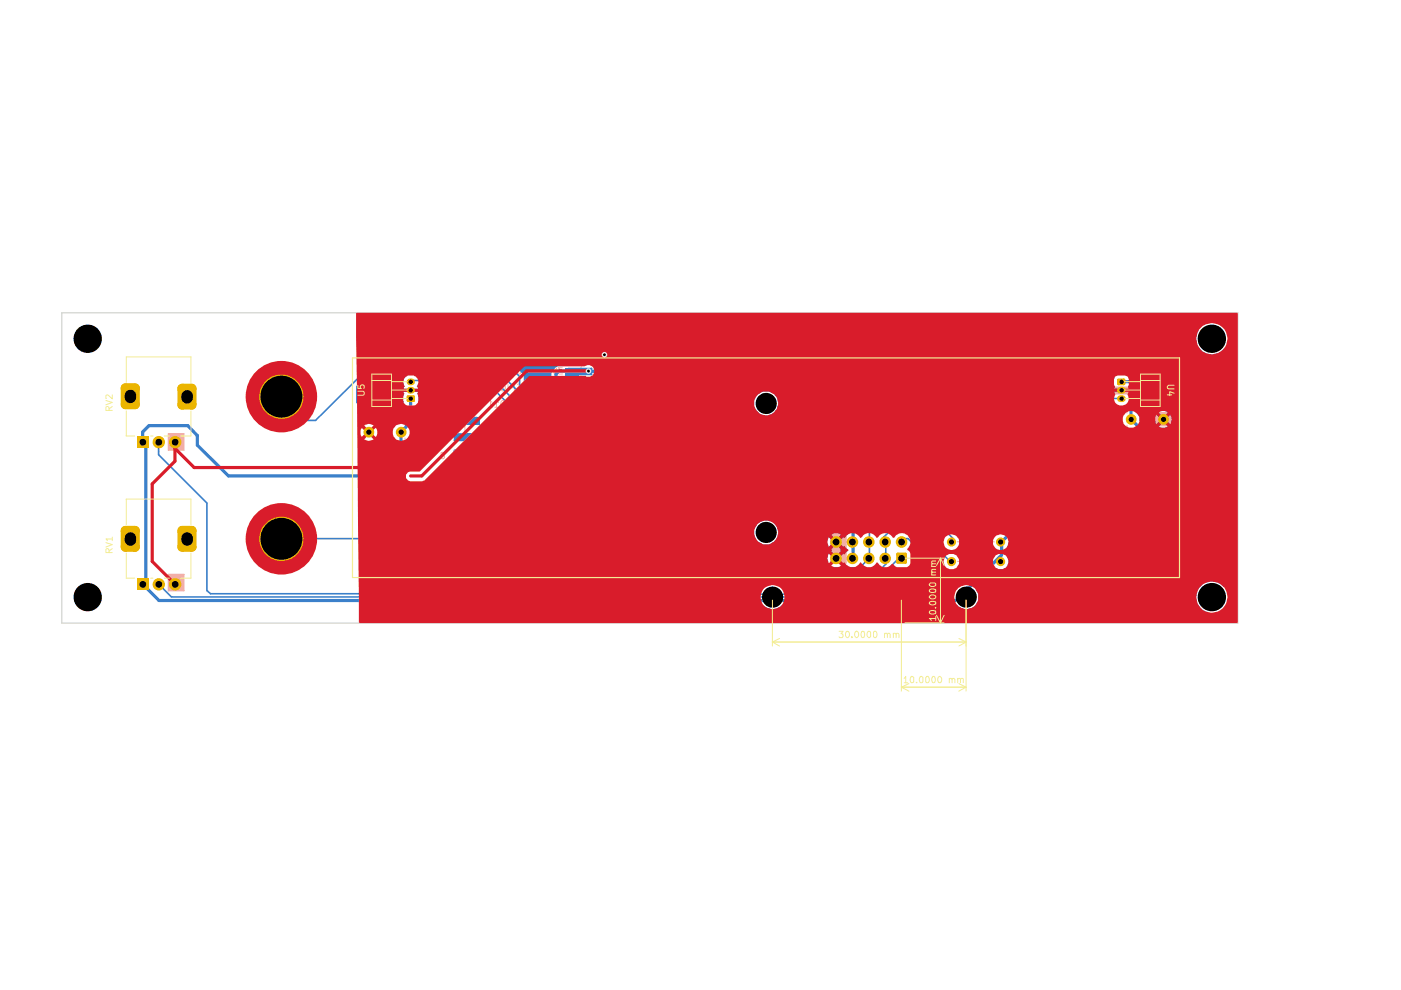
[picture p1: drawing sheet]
<svg xmlns="http://www.w3.org/2000/svg" width="297mm" height="210mm" viewBox="0 0 297 210" stroke-linecap="round" stroke-linejoin="round" font-family="sans-serif">
<path d="M35.7 121.8h3.3v3.5h-3.3z" fill="none" stroke="#f2aea5" stroke-width=".25"/>
<path d="M35.7 121.8h3.3v3.5h-3.3z" fill="#f2aea5"/>
<path d="M76.2 107.4h3.8v4.1h-3.8z" fill="none" stroke="#f2aea5" stroke-width=".25"/>
<path d="M76.2 107.4h3.8v4.1h-3.8z" fill="#f2aea5"/>
<path d="M35.7 92h3.3v3.4h-3.3z" fill="none" stroke="#f2aea5" stroke-width=".25"/>
<path d="M35.7 92h3.3v3.4h-3.3z" fill="#f2aea5"/>
<g fill="none" stroke="#f2aea5" stroke-width=".21">
<path d="M90.8 75v1.4h-.6M90.8 71.5v1.4h-.6M91.4 75.2a.53 .53 0 0 1 .6-.1 .53 .53 0 0 1 .2 .7l-.2 .6-.6-.1M91.4 71.7l.2-.2 .5 .2 .1 .4-.1 .6-.1 .2-.6-.1M92.3 78.5h-.8l.4 .5a.49 .49 0 0 0-.5 .4 .49 .49 0 0 0 .3 .5h.4l.2-.2M92.7 75.1l.6-.1 .3 .3-.3 .4-.4 .1-.2 .2 .2 .4h.7M92.7 71.6l.6-.1 .3 .3-.3 .4-.4 .1-.2 .2 .2 .4h.7M92.7 79.9h.9M93.6 78.9l-.5-.4v1.4M103.9 71l.9 1.4M103.9 74.5l.9 1.3M104.4 78h-.8l.5 .5a.47 .47 0 0 0-.5 .3 .47 .47 0 0 0 .1 .5l.7-.1"/>
<path d="M104.8 71l-.9 1.4M104.8 74.5l-.9 1.3M104.9 79.3h.8M105.1 71h.8M105.5 71v1.4M105.7 78.4l-.4-.4v1.3M105.7 75.3l-.4 .5M106 75.3h-.5l-.2-.3v-.3l.2-.2h.5v1.3M106.4 78h.4a.97 .97 0 0 1 .1 1.3h-.5l-.1-.2-.1-.6zM107.7 78v1.3M109.1 78.7l-.7-.1-.1-.5 .3-.1h.5v1.3M109.7 78a.7 .7 0 0 1 .8 .5 .7 .7 0 0 1-.2 .8l-.6-.1v-.4h.2"/>
<path d="M77.3 92.9v.6M92.1 86.9h.8M92.2 82.1l-.2-.2h-.3l-.2 .5 .8 1h-.8M92.3 89.1l.4-.1 .2 .2v.9l-.3 .2a.78 .78 0 0 1-.3-1.2zM92.7 83.4h.9M92.9 85.8l-.3-.3v1.4M93.5 93l.1 .2 .4 .1 .2-.3v-.5h-.7v1l.3 .3h.3M93.5 86.9h.7M93.5 90.3h.7M93.6 82.4l-.5-.5v1.5M93.7 96.5l-.2 .1v.5l.2 .2h.3l.2-.3v-.2l-.1-.3-.6-.2v-.3h.7v.3l-.2 .2M94.2 85.8l-.4-.3v1.4"/>
<path d="M94.2 89.3l-.4-.3v1.3M94.3 99.4h-.9l.6 1.3M104.3 81.6l-.1-.2h-.4l-.2 .5 .8 1h-.8M104.9 82.9h.8M105.7 81.9l-.4-.5v1.5M106.4 81.5l.4-.1a.89 .89 0 0 1 0 1.5h-.3a.97 .97 0 0 1-.1-1.4zM107.7 81.4v1.5M109.1 82.2l-.7-.1-.1-.5 .3-.2h.5v1.5M109.7 81.5a.65 .65 0 0 1 .8 .7 .65 .65 0 0 1-.8 .6v-.5h.2"/>
</g>
<path d="M85.7 98.5h3.2v1.4h-3.2z" fill="none" stroke="#f2aea5" stroke-width=".25"/>
<path d="M85.7 98.5h3.1v1.4h-3.1z" fill="#f2aea5"/>
<path d="M77.3 90.4v-.7h8.6v.7M80.6 91.3v1M81 90.8l.3 1h-.9M81.8 91l.6-.1a.7 .7 0 0 1 .3 .9 .7 .7 0 0 1-.8 .4l-.1-.1M85.9 92.9v.6h-8.6" fill="none" stroke="#f2aea5" stroke-width=".21"/>
<path d="M244.7 87.5h3.9v2.8h-3.9z" fill="none" stroke="#f2aea5" stroke-width=".25"/>
<path d="M244.7 87.4h3.8v2.8h-3.8z" fill="#f2aea5"/>
<g fill="none" stroke="#f2aea5" stroke-width=".21">
<path d="M238.9 87.6v-.6h8.6v.6M243 91.6h-.8l.4 .5-.4 .1v.6l.2 .1 .6-.1M243.4 91.7a.62 .62 0 0 1 .9 .5 .62 .62 0 0 1-.8 .7l-.1-.1M247.5 90.2v.5h-8.6M183.8 105.6v.7h1.4M183.9 106.9l-.1 .6a.7 .7 0 0 0 .9 .3 .7 .7 0 0 0 .4-.8l-.1-.1M185.1 108.3l.1 .5-.2 .2h-.3l-.3-.6-.2-.1-.4 .1v.6M186.9 107.1h1.3a.68 .68 0 0 1-.6 .8 .68 .68 0 0 1-.7-.8zM187.8 108.4v.6M188.1 105.7l.1 .5-.2 .3-.4-.3-.2-.5h-.4v.8M188.2 108.3l-1.3 .4 1.3 .4M190.3 108.7a.79 .79 0 0 1 1.3 0v.4l-.2 .2h-.9z"/>
<path d="M190.3 106.4h1.3M191 107.1l-.1 .7-.5 .1-.1-.3v-.5h1.3M191 107.4l.6 .5M191.4 108.7v.3l.4 .4"/>
</g>
<g fill="none" stroke="#f2aea5" stroke-width=".42">
<path d="M183.7 97.6h1.6M185.3 95.7l-.8-.8v2.7M186.2 95.8l.6 1.8 .7-1.8M190.9 94.8l.4 .3M191.8 96.7l-1.3-.2v-.3l.4-.4h.5l.4 .4v1l-.4 .4h-.5l-.3-.1M192.6 95.8l.7 .2 .1 .3M193.4 95.8v1.8M194.3 95.8l.7 .2v.3M195 95.8v1.8M196.4 96.5h.9a.61 .61 0 0 1 .4 .6 .61 .61 0 0 1-.4 .5h-.6l-.3-.1M197.6 96l-.3-.2h-.6l-.2 .2-.1 1.6M199.4 96.2l-.4 .1a.78 .78 0 0 0 .3 1.3h1v-2.7h-.9a.7 .7 0 0 0-.6 .6 .7 .7 0 0 0 .6 .7h.9"/>
<path d="M203.7 96l.7-.2 .3 .4-.1 .3-.2 .2-.7 .1v.7l.2 .1h.5l.3-.1M205.9 96.5h.9a.56 .56 0 0 1 .5 .6 .56 .56 0 0 1-.5 .5h-.7l-.2-.1M207.1 96l-.3-.2h-.5l-.2 .2-.2 .2v1.4M208 95.8h1M208.7 94.9v2.3l-.4 .4h-.3M209.9 94.9l.2 .1h-.3l.1-.1v.2M209.9 95.8v1.8M211 95.8l.6 1.8 .7-1.8M213.3 94.9l.2 .1h-.3l.1-.1v.2M213.3 95.8v1.8M214.3 95.8h1M214.9 94.9v2.3l-.4 .4h-.2"/>
<path d="M216.2 96.5h.9a.61 .61 0 0 1 .4 .6 .61 .61 0 0 1-.4 .5h-.6l-.3-.1M217.4 96l-.3-.2-.8 .2-.1 1.6M219.9 96.7l-1.3-.2 .1-.5 .2-.2 .9 .2 .1 1.2-.1 .3-.4 .1h-.5l-.2-.1M220.6 95.8a.82 .82 0 0 1 .9 .5M221.5 95.8v1.8M222.6 95.1a1.12 1.12 0 0 1 1.3 0 1.12 1.12 0 0 1 .4 1.4 1.05 1.05 0 0 1-.6 1 1.05 1.05 0 0 1-1.1-.1"/>
</g>
<path d="M236.2 82.1h3.1v1.4h-3.1z" fill="none" stroke="#f2aea5" stroke-width=".25"/>
<path d="M236.1 82h3.2v1.5h-3.2z" fill="#f2aea5"/>
<g fill="none" stroke="#f2aea5" stroke-width=".42">
<path d="M182.6 82.4h1.3l.1 1.4-.4-.4h-.7a1.05 1.05 0 0 0-.3 1.5l.1 .1a1.16 1.16 0 0 0 1.3-.1M186.6 82.7l-.4-.3h-.6l-.4 .3-.1 .5 .1 .4 1.5 1.5h-1.6M187.7 82.4l.2 .5M192.3 83.6a.74 .74 0 0 0-1-.2l-.2 .4v1.3M192.3 83.3v1.8M193.7 83.3v1.8M193.9 91.3l.9-2.7 .9 2.7M194.1 90.5h1.3M194.9 83.3v1.5a.79 .79 0 0 1-1.1 .2l-.1-.1M196.1 82.4v2a.83 .83 0 0 0 1.1 .7M196.6 91.3v-2.7l.9 1.9 .9-1.9v2.7M200.2 83.3l1 1.1"/>
<path d="M201 84.1l-.8 1M201.2 82.4v2.7M201.6 91.2l.3 .5M202.4 83.4a.99 .99 0 0 1 1.2 .2v1.3a.99 .99 0 0 1-1.2 .1M204.3 90.4l-1.3-.3 .1-.5 .8-.1 .3 .1 .1 .3-.1 1.3h-1.1M204.9 82.4l.1 .2-.1 .1v-.3v.3M204.9 83.3v1.8M205.6 88.6v2.4l-.4 .3M205.9 83.3l.6 1.8 .5-1.3 .5 1.3 .5-1.8M207.1 88.6v2.4l-.5 .3M208.3 88.6l.2 .1-.2 .1-.1-.1 .1-.1v.2M208.3 89.5v1.8"/>
<path d="M208.7 83.3h1M209.4 82.4v2.4l-.2 .2-.5 .1M209.4 89.5l.6 1.8 .7-1.8M210.2 83.3h1.1M210.9 82.4v2.4l-.2 .2-.5 .1M211.3 89.5a.64 .64 0 0 1 .8 .5M212.1 84l1 .1a.54 .54 0 0 1 .4 .4 .54 .54 0 0 1-.2 .5h-1.2M212.1 89.5v1.8M213.3 83.4h-1l-.2 .4v1.3M214.6 90.4l-1.3-.3 .1-.5 .8-.1 .4 .4v1.1l-.2 .2h-1M214.7 83.8h1.5M214.7 82.4v2.7"/>
<path d="M216.2 82.4v2.7M217 89.9a.79 .79 0 0 0-1.1-.3l-.1 1.7M218.2 89.8a.73 .73 0 0 0-1.2 .1v1.4M218.2 89.5v1.8M219.5 89.6a.8 .8 0 0 1 1.2 .4v.8a.75 .75 0 0 1-.7 .5 .75 .75 0 0 1-.7-.5v-.8zM220.8 83.6a.69 .69 0 0 0-1.2 .2v1.3M220.8 83.3v1.8M221.8 88.7a1.24 1.24 0 0 1 1.4 .1 .73 .73 0 0 1-.1 1l-1 .3a.67 .67 0 0 0-.3 .7 .67 .67 0 0 0 .5 .5l1-.1M222.1 84l.9 .1a.54 .54 0 0 1 .4 .4 .54 .54 0 0 1-.2 .5h-1.1M223.2 83.4h-1l-.1 1.7M224.6 82.4v2.7"/>
</g>
<g fill="none" stroke="#f2aea5" stroke-width=".21">
<path d="M98.6 69.6h24.6v32.2h-24.6zM107.4 69.6v-1.3h6.9v1.3M116.1 75.3h.3v-.6h-.6a.69 .69 0 0 0-.3 .8 .69 .69 0 0 0 .8 .4M116.8 78h-.9l.5 .5a.47 .47 0 0 0-.5 .3 .47 .47 0 0 0 .2 .5l.7-.1M116.9 74.7v1.3l.9-1.3v1.3M117.1 71l.4 1.4 .5-1.4M117.1 78l.4 1.3 .5-1.3M118.4 74.7h.6a.77 .77 0 0 1 .2 .9 .77 .77 0 0 1-.8 .4zM118.5 71h.6l.1 .7-.6-.2-.2 .3 .1 .5h.7M119.2 78h-.8l.5 .5a.47 .47 0 0 0-.5 .3 .47 .47 0 0 0 .1 .5l.7-.1M127.4 78.3l.3 .9 .3-.9M127.7 74.6l.7-.2v1.4a.72 .72 0 0 1-.8-.4 .72 .72 0 0 1 .1-.8z"/>
<path d="M129 74.4v1.4l.8-1.4v1.4M129.1 70.9l.5 1.4 .5-1.4M129.3 77.9h-.8l.5 .5h-.3l-.2 .2v.5h.8M129.8 79.1v.1M130.4 74.5l.3-.1 .5 .3v.7l-.5 .4-.4-.2v-.4h.4M130.5 70.9h.7v.6h-.7l-.1 .5 .3 .3h.3l.2-.2M131.2 77.9h-.8l.5 .5h-.2l-.3 .2 .1 .5h.7M103.5 92.8l.1 .2h.6l.1-.6-.2-.2-.6 .2 .1 .9 .3 .3h.3M103.6 86.3h.7M103.8 96l-.3 .3a.47 .47 0 0 0 .6 .5l.2-.3v-.2l-.1-.3h-.4l-.3-.3 .1-.3 .6 .1 .1 .2-.2 .3M103.8 88.5h.4l.1 .2v.9l-.2 .2a.78 .78 0 0 1-.3-1.3zM104.3 85.3l-.3-.4v1.4"/>
<path d="M104.3 98.9h-.8l.6 1.3M104.9 99l.3-.1 .5 .1 .1 .8-.4 .4a.46 .46 0 0 1-.6-.4zM104.9 86.3h.8M104.9 89.8h.8M105 95.4h.4a.73 .73 0 0 1 .4 .8 .73 .73 0 0 1-.6 .6l-.3-.2-.1-.3zM105 92.3l.4-.1a.78 .78 0 0 1 .4 .8 .78 .78 0 0 1-.6 .6 .97 .97 0 0 1-.2-1.3zM105.7 85.3l-.4-.4v1.4M105.7 88.8l-.4-.3v1.3M106.4 85l.4-.1a.89 .89 0 0 1 0 1.4h-.3a.97 .97 0 0 1-.1-1.3zM106.4 88.5h.4a.73 .73 0 0 1 .3 .7 .73 .73 0 0 1-.6 .6 .97 .97 0 0 1-.1-1.3zM106.4 92.2v1.4M106.4 95.4v1.4"/>
<path d="M106.4 98.9v1.3M107.7 96.1l-.8-.1v-.5l.8-.1v1.4M107.7 92.9h-.7l-.1-.5 .3-.2h.5v1.4M107.7 99.6h-.7l-.1-.6 .8-.1v1.3M107.7 84.9v1.4M107.7 88.5v1.3M108.3 95.4h.6a.71 .71 0 0 1 .2 .9 .71 .71 0 0 1-.8 .4v-.5h.3M108.3 92.3a.66 .66 0 0 1 .9 .6 .66 .66 0 0 1-.9 .6v-.5h.3M108.3 99a.63 .63 0 0 1 .9 .6 .63 .63 0 0 1-.9 .5v-.5h.3M109.1 85.7l-.7-.1-.1-.5 .3-.2h.5v1.4M109.1 89.1h-.7l-.1-.6h.8v1.3M109.7 85a.65 .65 0 0 1 .8 .6 .65 .65 0 0 1-.8 .7v-.5h.2"/>
<path d="M109.7 88.5h.6a.7 .7 0 0 1 .2 .8 .7 .7 0 0 1-.8 .4v-.5h.2M113.3 95.4h.7l.1 .6h-.8v.6l.3 .2h.3l.2-.2M113.4 98.9l.4 .1a.9 .9 0 0 1 0 1.2l-.5-.1v-.5l.5-.2 .3 .2M113.4 92.4v.9M113.6 82.9h.8M113.7 91.8l.4 1h-.9M114.1 88.5h-.8l.4 .5-.4 .1v.5l.3 .2 .5-.2M114.4 85.1l-.6-.2-.2 .3 .8 1.1h-.8M114.4 81.9l-.4-.5v1.5M114.7 99l.2-.1a.46 .46 0 0 1 .6 .4v.5a.47 .47 0 0 1-.5 .4 .47 .47 0 0 1-.4-.4zM114.7 91.9h.5a.73 .73 0 0 1 .3 .8 .73 .73 0 0 1-.6 .6 .97 .97 0 0 1-.2-1.4zM114.7 95.4h.5a.73 .73 0 0 1 .3 .8 .73 .73 0 0 1-.6 .6l-.2-.2-.1-.3z"/>
<path d="M114.7 88.5h.5a.73 .73 0 0 1 .3 .7 .73 .73 0 0 1-.6 .6 .97 .97 0 0 1-.2-1.3zM115.1 85l.4-.1a.78 .78 0 0 1 .4 .8 .78 .78 0 0 1-.7 .6 .97 .97 0 0 1-.1-1.3zM115.1 81.5l.4-.1a.78 .78 0 0 1 .4 .8 .78 .78 0 0 1-.7 .7 .97 .97 0 0 1-.1-1.4zM116.1 88.5v1.3M116.1 91.9v1.4M116.1 95.4v1.4M116.1 98.9v1.3M116.4 81.4v1.5M116.4 84.9v1.4M117.4 92.6l-.7-.1v-.5l.7-.1v1.4M117.4 96.1l-.7-.1v-.5l.7-.1v1.4M117.4 89.1h-.6l-.1-.6h.7v1.3"/>
<path d="M117.4 99.6h-.6l-.1-.6 .7-.1v1.3M117.8 85.7l-.7-.1-.2-.2 .1-.3 .3-.2h.5v1.4M117.8 82.2l-.7-.1-.2-.4 .4-.3h.5v1.5M118.1 91.9h.5a.7 .7 0 0 1 .3 .9 .7 .7 0 0 1-.8 .4l-.1-.5h.3M118.1 95.4h.5a.7 .7 0 0 1 .3 .8 .7 .7 0 0 1-.8 .5l-.1-.5h.3M118.1 88.5h.5a.7 .7 0 0 1 .3 .8 .7 .7 0 0 1-.8 .4l-.1-.5h.3M118.1 99a.61 .61 0 0 1 .8 .6 .61 .61 0 0 1-.8 .5l-.1-.5h.3M118.4 85a.66 .66 0 0 1 .8 .6 .66 .66 0 0 1-.8 .7v-.5h.2M118.4 81.5a.66 .66 0 0 1 .8 .7 .66 .66 0 0 1-.8 .6v-.5h.2M127.6 82.7h.9M127.7 94.6h.7l.1 .6-.6-.1-.3 .2 .1 .5h.8M127.8 98.7l.4 .1 .2 .2 .1 .9-.3 .2h-.3l-.3-.2 .2-.6h.5l.2 .3"/>
<path d="M127.8 91.5v.9M128.1 91l.4 1h-.9M128.5 84.2l-.6-.1-.3 .3 .1 .3 .8 .8h-.9M128.5 81.8l-.5-.4v1.3M128.5 87.6h-.9l.5 .5h-.2l-.3 .3 .1 .5h.8M238.9 90.2v.5M110 104.7l-.2-.2h-.3l-.3 .5 .9 1h-.9M110.6 104.5v1.2l.2 .3 .6-.2v-1.3M170.1 110.4h28.2v12.4h-28.2M171.9 112.2h24.6v8.9h-9.5M176.6 108.5h1.4a.76 .76 0 0 1-.5 .8 .76 .76 0 0 1-.9-.2zM177.4 106.2v.4h.4l.2-.4-.4-.5h-.7l-.3 .3v.5"/>
<path d="M178 107.1h-1.4l1.4 .8h-1.4M180 105.6v.9l.5-.5v.2l.3 .3 .5-.1v-.8M180 107.9v1l.5-.5 .3 .5 .5-.1v-.9M180.4 106.9l1 .4-1 .3M204.2 113.7h5.4v2.4M206.7 114.2h-.9l.5 .5-.5 .3 .1 .5 .6 .1 .2-.2M207.6 114.9l-.5 .7M207.9 114.9l-.7-.1-.1-.3 .2-.3h.6v1.4M209.6 114.9h1.2"/>
</g>
<path d="M176.2 112.6h3.2v6.8h-3.2z" fill="none" stroke="#f2aea5" stroke-width=".25"/>
<path d="M176.1 112.5h3.2v6.9h-3.2z" fill="#f2aea5"/>
<g fill="none" stroke="#f2aea5" stroke-width=".21">
<path d="M170.1 110.4v12.4M171.9 112.2v8.9h9.5M203 114.9h1.2M203 119h1.2M204.2 113.7v2.4h5.4M204.2 117.8h5.4v2.5h-5.4zM206.6 118.4l-.2-.1h-.3l-.3 .4 .9 .9h-.9M207.6 119l-.5 .6M207.9 119h-.5l-.3-.2v-.3l.3-.2h.5v1.3M209.6 119h1.2M181.4 121.1h.1M181.4 121.1v1.7"/>
<path d="M187 121.1v1.7M191.1 123.3l.8 1.5h-1.5z"/>
</g>
<g fill="#3b80ca">
<path d="M102.4 70.5l17-.1-.1 2.4 .4 .5h5.9l.4-.1 .3-.5v-1.7l-.3-.4 .1-.3 128-.5 .1 .2a3.3 3.3 0 0 0 .8 4.5 3.3 3.3 0 0 0 4.6-.6v50.5l-.1 .1a3.3 3.3 0 0 0-5.4 .3 3.3 3.3 0 0 0 2 5l-.1 .3-127.8 1.9-.1-3.5 .1-.1h33.7a2.53 2.53 0 0 0 3.7 0h37.5a2.54 2.54 0 0 0 4.3-1.3 2.19 2.19 0 0 0-.6-2.1v-.3l4.3-4.3 .2 .1a1.64 1.64 0 0 0 2-.2 1.64 1.64 0 0 0 .3-2l-.2-.2v-2.1l.4-1 2.5-2.4h26.6l.5-.4 .2-.3v-20.5l-2-2.1v-.4h3.3l.3 1 .9-.9 .1 .3 .4 .2-.8 1a1.73 1.73 0 0 0 1.8 0l-.9-1 .3-.1 .2-.4 .9 .9 .2-.4a1.43 1.43 0 0 0-.2-1.6l-.9 .9-.2-.3-.3-.1 .9-.9a1.47 1.47 0 0 0-1.9 0l.9 .9-.4 .2-.1 .2-.9-.9-.3 1h-3.3a1.82 1.82 0 0 0-.8-1.4v-8.4v-.2l-1.2-1.1h-113.4l-.6-.6h-5.7l-.6 .5h-1l-.4 .1-1 1.2v20.9h-5.7l-.1-.1v-20.1l-.1-.3-4.9-4.9h13.2v1.7l.5 .6h4l-1.1-1-1 1h-.7v-.1l1.3-1.4h.9l1.4 1.4v.1h1l.4-.1 .3-.6v-1.6l-.6-.7h-1.1v.1l-1.4 1.4h-.9l-1.3-1.4v-.1h.7l1 1 1.1-1h-3.9a.67 .67 0 0 0-.6 .7h-13.2l-3.6-3.5z"/>
<path d="M127 104.5l.1-.2h44.5l8.2 8.3v.7l-.7 .7-.1 .1-.2-.2-.9 .9-.2-.5-.3-.1 .9-.8a1.56 1.56 0 0 0-2.1 0l.9 .8-.3 .1-.2 .5-.9-.9v.1a2.07 2.07 0 0 0 0 1.9l.9-.8 .5 .5-.9 .8 .2 .2-.2 .3 .9 .8-.3 .1-.2 .4-.9-.8v.1a2.07 2.07 0 0 0 0 1.9l-.1 .2-48-.1-.2-6.8h32.5a2.59 2.59 0 0 0 2 2.7 2.56 2.56 0 0 0 2.9-1.5 2.56 2.56 0 0 0-1-3.1 2.52 2.52 0 0 0-3.9 1.9h-32.5z"/>
<path d="M177.4 115.6l.5-.3v-.2l.9 .8 .2-.1 .8 .6v.4l-.8 .7-.2-.1-.9 .8v-.2l-.5-.3 .9-.8-.2-.3 .2-.2z"/>
<path d="M118.9 79.8l.4-.1 .5 .6h5.8l.7-.5 110.1 .1a2.62 2.62 0 0 0-.1 1.9l.1 .3-.2 .3h1.3l-.1 .2v.3l.1 .2h-1.3l.2 .3-.1 .3h-61.3l-.5 .1-6.9 7h-28.9l-5.4-5.4h26.6a2.55 2.55 0 0 0 2.5 2.7 2.55 2.55 0 0 0 2.6-2.7 1.86 1.86 0 0 0-.7-1.6 2.42 2.42 0 0 0-3.3-.4l-.5 .4a2.02 2.02 0 0 0-.6 1.6h-26.6l-.7-.7h-5.4l-.2 .2h-.7l-.3-.5-.5-.2h-5.6a.88 .88 0 0 0-.7 .8l-.3-.1 .1-1.9 .3 .1 .1 .4 .4 .3h5.9l.3-.2 .3-.4v-1.8l-.5-.6-5.9-.1a.88 .88 0 0 0-.7 .9l-.3-.2z"/>
<path d="M77.8 79.5h8.4v.2a1.44 1.44 0 0 0-.4 2.2l-.2 .5h1.2l-.1 .3 .1 .4h-1.2l.1 .4-.2 .6v1.4h-9.8h-.2v-3.6z"/>
<path d="M87.3 82.4h1.3l-.2-.5 .2-.3h.9l.8 .8v3.1h-1.5l-.2-.1 .1-1.3-.3-.6 .2-.4h-1.3l.2-.2v-.3z"/>
</g>
<path d="M100.4 78.7h2.5l6 6v23.8l13.4 13.3h64.8l4.2-4.1M100.4 71.8h1.7l8.1 8v27.9l12.7 12.7h59.3l2.1-2.1v-6.8l1.4-1.4h12.3l4.1 4.1M100.4 75.3h1.8l7.3 7.3v25.3l13.2 13.2h63.7l1.4-1.5v-5.4M59.6 84.1l5.1 5h2.2l10.6-10.5h14.4l2 2.1v6.8l1.4 1.4h4.8M87.1 80.7h2.7l1.4 1.3v8.9l1.7 1.7h7.5M100.4 82.2h3.9l4 4v22.6l13.7 13.6h69.1l2.8-2.7v-4.1l-1.4-1.4h-1.2M100.4 99.6h-5.6l-.2 .3v10.2l-4.2 4.1h-30.8M121.3 92.6h9.9l1.7 1.8h61.7l11.7 11.7v12.2l-7.7 7.7-154-.1-.7-.7v-18.5l-10.3-10.3v-2.7M122.7 88.9h9.6l4 4.1h59l11.6 11.6v14.4l-7.5 7.6h-163.1l-2.7-2.7M237.8 84.5h-62.8l-7.2 7.1h-29.4l-6.1-6.1-11 .2M187 114.2l2.8-2.7h4.1l7.5 7.5" fill="none" stroke="#3b80ca" stroke-width=".34"/>
<path d="M121.3 78.7h117.9l.6 .6v9.6l2.7 2.7v19.9h-26.7l-3.4 3.4v2.8l-9.7 9.6h-169l-3.5-3.4 .7-.7v-28.8l-.7-.7v-2.1l1.4-1.4h8.2l2 2.2v2l6.6 6.5h29.8l6.8-6.8v-2.5l2.1-2v-5.1M124.7 78.6h-6.2l-.6 .7v21.3l2.7 2.7h51.4l8.9 8.8v5.6M128.1 75.2l-6.8 .1M239.8 80.7l-.3 .2h-1.7" fill="none" stroke="#3b80ca" stroke-width=".68"/>
<g fill="#3b80ca">
<path d="M119.9 81.4h2.8v1.7h-2.8z"/>
<path d="M120.6 81.6h4.8v1.3h-4.8z"/>
</g>
<path d="M120.6 81.6h4.8v1.3h-4.8z" fill="none" stroke="#3b80ca" stroke-width=".25"/>
<g fill="#3b80ca">
<path d="M119.9 71h2.8v1.7h-2.8z"/>
<path d="M120.6 71.1h4.8v1.4h-4.8z"/>
</g>
<path d="M120.6 71.1h4.8v1.4h-4.8z" fill="none" stroke="#3b80ca" stroke-width=".25"/>
<g fill="#3b80ca">
<path d="M119.9 74.5h2.8v1.6h-2.8z"/>
<path d="M120.6 74.6h4.8v1.4h-4.8z"/>
</g>
<path d="M120.6 74.6h4.8v1.4h-4.8z" fill="none" stroke="#3b80ca" stroke-width=".25"/>
<g fill="#3b80ca">
<path d="M119.9 77.9h2.8v1.7h-2.8z"/>
<path d="M120.6 78.1h4.8v1.3h-4.8z"/>
</g>
<path d="M120.6 78.1h4.8v1.3h-4.8z" fill="none" stroke="#3b80ca" stroke-width=".25"/>
<g fill="#3b80ca">
<path d="M119.9 84.9h2.8v1.7h-2.8z"/>
<path d="M120.6 85h4.8v1.4h-4.8z"/>
</g>
<path d="M120.6 85h4.8v1.4h-4.8z" fill="none" stroke="#3b80ca" stroke-width=".25"/>
<g fill="#3b80ca">
<path d="M99.1 84.9h2.7v1.7h-2.7z"/>
<path d="M96.3 85h4.8v1.4h-4.8z"/>
</g>
<path d="M96.3 85h4.8v1.4h-4.8z" fill="none" stroke="#3b80ca" stroke-width=".25"/>
<g fill="#3b80ca">
<path d="M99.1 81.4h2.7v1.7h-2.7z"/>
<path d="M96.3 81.6h4.8v1.3h-4.8z"/>
</g>
<path d="M96.3 81.6h4.8v1.3h-4.8z" fill="none" stroke="#3b80ca" stroke-width=".25"/>
<g fill="#3b80ca">
<path d="M99.1 77.9h2.7v1.7h-2.7z"/>
<path d="M96.3 78.1h4.8v1.3h-4.8z"/>
</g>
<path d="M96.3 78.1h4.8v1.3h-4.8z" fill="none" stroke="#3b80ca" stroke-width=".25"/>
<g fill="#3b80ca">
<path d="M99.1 74.5h2.7v1.6h-2.7z"/>
<path d="M96.3 74.6h4.8v1.4h-4.8z"/>
</g>
<path d="M96.3 74.6h4.8v1.4h-4.8z" fill="none" stroke="#3b80ca" stroke-width=".25"/>
<g fill="#3b80ca">
<path d="M99.1 71h2.7v1.7h-2.7z"/>
<path d="M96.3 71.1h4.8v1.4h-4.8z"/>
</g>
<path d="M96.3 71.1h4.8v1.4h-4.8z" fill="none" stroke="#3b80ca" stroke-width=".25"/>
<g fill="#3b80ca">
<path d="M99.1 88.4h2.7v1.6h-2.7z"/>
<path d="M96.3 88.5h4.8v1.4h-4.8z"/>
</g>
<path d="M96.3 88.5h4.8v1.4h-4.8z" fill="none" stroke="#3b80ca" stroke-width=".25"/>
<g fill="#3b80ca">
<path d="M99.1 98.8h2.7v1.6h-2.7z"/>
<path d="M96.3 99h4.8v1.4h-4.8z"/>
</g>
<path d="M96.3 99h4.8v1.4h-4.8z" fill="none" stroke="#3b80ca" stroke-width=".25"/>
<g fill="#3b80ca">
<path d="M99.1 95.4h2.7v1.6h-2.7z"/>
<path d="M96.3 95.4h4.8v1.5h-4.8z"/>
</g>
<path d="M96.3 95.4h4.8v1.5h-4.8z" fill="none" stroke="#3b80ca" stroke-width=".25"/>
<g fill="#3b80ca">
<path d="M99.1 91.9h2.7v1.6h-2.7z"/>
<path d="M96.3 92h4.8v1.4h-4.8z"/>
</g>
<path d="M96.3 92h4.8v1.4h-4.8z" fill="none" stroke="#3b80ca" stroke-width=".25"/>
<g fill="#3b80ca">
<path d="M119.9 95.4h2.8v1.6h-2.8z"/>
<path d="M120.6 95.4h4.8v1.5h-4.8z"/>
</g>
<path d="M120.6 95.4h4.8v1.5h-4.8z" fill="none" stroke="#3b80ca" stroke-width=".25"/>
<g fill="#3b80ca">
<path d="M119.9 88.4h2.8v1.6h-2.8z"/>
<path d="M120.6 88.5h4.8v1.4h-4.8z"/>
</g>
<path d="M120.6 88.5h4.8v1.4h-4.8z" fill="none" stroke="#3b80ca" stroke-width=".25"/>
<g fill="#3b80ca">
<path d="M119.9 91.9h2.8v1.6h-2.8z"/>
<path d="M120.6 92h4.8v1.4h-4.8z"/>
</g>
<path d="M120.6 92h4.8v1.4h-4.8z" fill="none" stroke="#3b80ca" stroke-width=".25"/>
<g fill="#3b80ca">
<path d="M119.9 98.8h2.8v1.6h-2.8z"/>
<path d="M120.6 99h4.8v1.4h-4.8z"/>
</g>
<path d="M120.6 99h4.8v1.4h-4.8z" fill="none" stroke="#3b80ca" stroke-width=".25"/>
<path d="M13.1 66.3h249.3v65.8h-249.3z" fill="none" stroke="#d0d2cd" stroke-width=".25"/>
<g fill="#d91c2b">
<path d="M177.4 115.6l.5-.3v-.2l.9 .8 .2-.1 .9 .9-.9 .8-.2-.1-.9 .8v-.2l-.5-.3 .9-.8-.2-.3 .2-.2z"/>
<path d="M75.5 66.4h186.9v65.7h-186.1l-.2-.2v-5.5h85.2v.4a2.55 2.55 0 0 0 2.7 2.4 2.55 2.55 0 0 0 2.3-2.8h36v.4a2.55 2.55 0 0 0 2.7 2.4 2.55 2.55 0 0 0 2.4-2.8h46.2v.4a3.3 3.3 0 0 0 4.2 3 3.3 3.3 0 0 0 2.1-4.6 3.3 3.3 0 0 0-4.9-1.3 3.5 3.5 0 0 0-1.4 2.5h-46.2v-.3a2.55 2.55 0 0 0-3.6-1.8l-.6 .4-.5 .5-.4 1.2h-36a2.55 2.55 0 0 0-2.5-2.3 2.55 2.55 0 0 0-2.5 2.3h-85.2l-.2-13.7h84v.7a2.64 2.64 0 0 0 2 2 2.46 2.46 0 0 0 2.1-.5h11.4l.3 1 .9-.8 .5 .5-.9 .8 .2 .2-.2 .3 .9 .8-.3 .1-.2 .4-.9-.8v.1a2.07 2.07 0 0 0 0 1.9l.9-.8 .5 .5-.9 .8 .1 .1a1.59 1.59 0 0 0 2-.1l-.9-.8 .5-.3v-.2l.9 .8 .2-.2a1.96 1.96 0 0 0 3.5 0 1.97 1.97 0 0 0 3.5 0 1.97 1.97 0 0 0 3.3 .3l.8 .8h2.1l.6-.5 .2-.7h7l.1 .3a1.62 1.62 0 0 0 1.8 1.3 1.62 1.62 0 0 0 1.4-1.6h7.2v.3a1.67 1.67 0 0 0 2.6 1.1 1.67 1.67 0 0 0 0-2.8 1.67 1.67 0 0 0-2.6 1v.4h-7.2a1.65 1.65 0 0 0-1.6-1.7 1.65 1.65 0 0 0-1.7 1.7h-7v-1.7l-.2-.4-.5-.5 .6-1 .1-.6h7a1.65 1.65 0 0 0 1.7 1.7 1.65 1.65 0 0 0 1.6-1.7h7.2v.4a1.64 1.64 0 0 0 2.5 1 1.64 1.64 0 0 0 0-2.7 1.64 1.64 0 0 0-2.5 1.1v.2h-7.2a1.65 1.65 0 0 0-1.6-1.6 1.65 1.65 0 0 0-1.7 1.6h-7v-.3a1.9 1.9 0 0 0-1.6-1.5 1.9 1.9 0 0 0-1.9 1 1.95 1.95 0 0 0-3.4-.1h-.3a1.83 1.83 0 0 0-3.2 0h-.3a1.94 1.94 0 0 0-3.3 .1l-.2-.2-.9 .9-.2-.5-.3-.1 .9-.8a1.56 1.56 0 0 0-2.1 0l.9 .8-.3 .1-.2 .5-.9-.9-.3 1h-11.4a2.53 2.53 0 0 0-.4-4.2 2.53 2.53 0 0 0-3.7 2h-84l-.1-11.6h10.3l.3 .7 .6 .3h2.5l.5-.2 12.9-13h135.2a1.78 1.78 0 0 0 1.7 1.8 1.78 1.78 0 0 0 1.8-1.8h3.3l.3 1 .9-.9 .1 .3 .4 .2-.9 1 .3 .1a1.86 1.86 0 0 0 1.6-.1l-.9-1 .3-.1 .2-.4 .9 .9h.1l.3-1-.4-1-.9 .9-.2-.3-.3-.1 .9-.9-.1-.1a1.49 1.49 0 0 0-1.8 .1l.9 .9-.4 .2-.1 .2-.9-.9-.3 1h-3.3v-.3a1.79 1.79 0 0 0-1.9-1.5 1.79 1.79 0 0 0-1.6 1.8h-135.2l3.6-3.5h53.4v.6a2.57 2.57 0 0 0 2.9 2.1 2.57 2.57 0 0 0 2.2-2.7 2.78 2.78 0 0 0-1.8-2.3l-.2-.1a2.54 2.54 0 0 0-3.1 2.4h-53.4l4.8-4.9h124.9v1.1l.2 .3-.2 .5h1.3l-.1 .2v.3l.1 .2h-1.3l.2 .7a1.54 1.54 0 0 0 1.5 2.2 1.54 1.54 0 0 0 1.2-2.4l.2-.5h-1.3l.1-.2v-.3l-.1-.2h1.3l-.1-.3v-.3a2.19 2.19 0 0 0 0-1.8 2.51 2.51 0 0 0-2.7-.2l-.3 .7h-124.9l.9-.8h12l.1 .2h.8l.5-.3a1.42 1.42 0 0 0-.1-1.9 1.23 1.23 0 0 0-1.5 0h-12.5l-.4 .1-22.1 22.1-2.2 .1-.6 .5-.1 .6h-10.3l-.1-9.5h.7l.3 1.1 .9-1 .3 .4 .2 .1-.9 1 .4 .1a1.43 1.43 0 0 0 1.6-.1l-.9-1 .2-.1 .2-.4 .9 1 .3-.4 .1-.7h3.3a1.8 1.8 0 0 0 2.1 1.8 1.8 1.8 0 0 0 1.4-2.4 1.8 1.8 0 0 0-2.7-.9l-.6 .7-.2 .8h-3.3l-.1-.6-.3-.3-.9 .9-.1-.3-.3-.2 .9-.9-1-.3-1 .3 .9 .9-.3 .2-.2 .3-.9-.9-.3 .9h-.7v-10.7h9.8l.3 1-.2 .5h1.2l-.1 .3 .1 .4h-1.2l.1 .4-.2 .6a1.94 1.94 0 0 0 .6 1.8l1.8 .1 .7-.6 .1-1.3-.3-.6 .2-.4h-1.3l.2-.2v-.3l-.2-.2h1.3l-.2-.5a1.44 1.44 0 0 0-.7-2.3h-1.2l-.5 .3-.3 .4-.2 .6h-9.8l-.2-9.2h178.1a3.3 3.3 0 0 0 4.5 3.2 3.3 3.3 0 0 0 1.2-5.3 3.3 3.3 0 0 0-5.4 1l-.3 1.1h-178.1z"/>
</g>
<path d="M124.7 78.6h-13l-22.3 22.3h-2.3M37.1 95.1l4.1 4h45.9M37.1 93.7v4.1l-4.8 4.8v16.4l4.8 4.9" fill="none" stroke="#d91c2b" stroke-width=".68"/>
<g fill="#d91c2b">
<circle cx="59.7" cy="114.2" r="7.6"/>
<circle cx="59.7" cy="84.1" r="7.6"/>
</g>
<g fill="#ebb500">
<path d="M29 122.6h2.5v2.5h-2.5z"/>
<path d="M26.6 112.6h2.1v3.4h-2.1z"/>
<circle cx="33.7" cy="123.9" r="1.31"/>
</g>
<path d="M26.6 112.5h2v3.5h-2z" fill="none" stroke="#ebb500" stroke-width="2"/>
<g fill="#ebb500">
<path d="M38.7 112.6h2v3.4h-2z"/>
<circle cx="37.1" cy="123.9" r="1.31"/>
</g>
<path d="M38.6 112.5h2.1v3.5h-2.1z" fill="none" stroke="#ebb500" stroke-width="2"/>
<g fill="#ebb500">
<path d="M237.2 80.6h1.1v.8h-1.1z"/>
<circle cx="59.7" cy="114.2" r="4.7"/>
<circle cx="239.8" cy="88.9" r="1.14"/>
</g>
<path d="M237.2 80.6h1.1v.8h-1.1z" fill="none" stroke="#ebb500" stroke-width=".68"/>
<path d="M237.5 82.7h.5M237.5 84.5h.5" fill="none" stroke="#ebb500" stroke-width="1.4"/>
<g fill="#ebb500">
<path d="M86.6 84.2h1.1v.7h-1.1z"/>
<circle cx="246.7" cy="88.9" r="1.14"/>
<circle cx="85.1" cy="91.6" r="1.14"/>
</g>
<path d="M86.5 84.1h1.1v.8h-1.1z" fill="none" stroke="#ebb500" stroke-width=".68"/>
<path d="M86.9 82.7h.4M86.9 81h.4" fill="none" stroke="#ebb500" stroke-width="1.4"/>
<g fill="#ebb500">
<path d="M29 92.5h2.5v2.4h-2.5z"/>
<path d="M26.6 82.3h2.1v3.5h-2.1z"/>
<circle cx="78.2" cy="91.6" r="1.14"/>
<circle cx="180.7" cy="118.4" r="1.23"/>
<circle cx="180.7" cy="114.9" r="1.23"/>
<circle cx="177.3" cy="118.4" r="1.23"/>
<circle cx="177.3" cy="114.9" r="1.23"/>
<circle cx="33.7" cy="93.8" r="1.31"/>
<circle cx="37.1" cy="93.8" r="1.31"/>
<circle cx="59.7" cy="84.1" r="4.7"/>
</g>
<path d="M26.6 82.3h2v3.5h-2z" fill="none" stroke="#ebb500" stroke-width="2"/>
<path d="M38.7 82.4h2v3.5h-2z" fill="#ebb500"/>
<path d="M38.6 82.4h2.1v3.4h-2.1z" fill="none" stroke="#ebb500" stroke-width="2"/>
<g fill="#ebb500">
<path d="M190.4 117.5h1.6v1.7h-1.6z"/>
<circle cx="212.1" cy="119.1" r=".97"/>
<circle cx="201.7" cy="114.9" r=".97"/>
<circle cx="212.1" cy="114.9" r=".97"/>
<circle cx="201.7" cy="119.1" r=".97"/>
</g>
<path d="M190.3 117.5h1.7v1.7h-1.7z" fill="none" stroke="#ebb500" stroke-width=".68"/>
<g fill="#ebb500">
<circle cx="191.1" cy="114.9" r="1.23"/>
<circle cx="187.7" cy="118.4" r="1.23"/>
<circle cx="187.7" cy="114.9" r="1.23"/>
<circle cx="184.2" cy="118.4" r="1.23"/>
<circle cx="184.2" cy="114.9" r="1.23"/>
</g>
<g fill="none" stroke="#ececec" stroke-width=".25">
<circle cx="124.8" cy="78.7" r=".47"/>
<circle cx="128.2" cy="75.2" r=".47"/>
</g>
<g fill="#000">
<path d="M124.6 78.5h.4v.4h-.4zM128 75h.4v.4h-.4z"/>
<circle cx="18.6" cy="71.8" r="3"/>
<circle cx="256.9" cy="71.8" r="3"/>
<circle cx="30.3" cy="93.8" r=".72"/>
<circle cx="33.7" cy="93.8" r=".72"/>
<circle cx="37.1" cy="93.8" r=".72"/>
<circle cx="59.7" cy="84.1" r="4.4"/>
<circle cx="78.2" cy="91.6" r=".55"/>
<circle cx="85.1" cy="91.6" r=".55"/>
<circle cx="87.1" cy="82.7" r=".47"/>
<circle cx="87.1" cy="84.5" r=".47"/>
<circle cx="87.1" cy="81" r=".47"/>
<circle cx="162.4" cy="85.5" r="2.24"/>
<circle cx="237.8" cy="82.7" r=".47"/>
<circle cx="237.8" cy="84.5" r=".47"/>
<circle cx="237.8" cy="81" r=".47"/>
<circle cx="239.8" cy="88.9" r=".55"/>
<circle cx="246.7" cy="88.9" r=".55"/>
<circle cx="59.7" cy="114.2" r="4.4"/>
<circle cx="162.4" cy="112.9" r="2.24"/>
<circle cx="177.3" cy="118.4" r=".72"/>
<circle cx="177.3" cy="114.9" r=".72"/>
<circle cx="180.7" cy="118.4" r=".72"/>
<circle cx="180.7" cy="114.9" r=".72"/>
<circle cx="184.2" cy="118.4" r=".72"/>
<circle cx="184.2" cy="114.9" r=".72"/>
<circle cx="187.7" cy="118.4" r=".72"/>
<circle cx="187.7" cy="114.9" r=".72"/>
<circle cx="191.1" cy="118.4" r=".72"/>
<circle cx="191.1" cy="114.9" r=".72"/>
<circle cx="201.7" cy="119.1" r=".55"/>
<circle cx="201.7" cy="114.9" r=".55"/>
<circle cx="212.1" cy="119.1" r=".55"/>
<circle cx="212.1" cy="114.9" r=".55"/>
<circle cx="18.6" cy="126.6" r="3"/>
<circle cx="30.3" cy="123.9" r=".72"/>
<circle cx="33.7" cy="123.9" r=".72"/>
<circle cx="37.1" cy="123.9" r=".72"/>
<circle cx="163.8" cy="126.6" r="2.24"/>
<circle cx="204.9" cy="126.6" r="2.24"/>
<circle cx="256.9" cy="126.6" r="3"/>
</g>
<g fill="none" stroke="#ebb500" stroke-width=".21">
<path d="M26.9 82.8a1.36 1.36 0 0 1 1.6 .2 1.36 1.36 0 0 1 .3 1.6 1.28 1.28 0 0 1-1.6 .8 1.28 1.28 0 0 1-.8-1.6v-.4zM28.9 83.8v.4M38.7 83.2a1.29 1.29 0 0 1 1.6-.4 1.29 1.29 0 0 1 .6 1.5 1.28 1.28 0 0 1-1.5 1.2 1.28 1.28 0 0 1-1-1.6zM40.9 83.9v.4M26.9 113a1.36 1.36 0 0 1 1.6 .2 1.36 1.36 0 0 1 .3 1.6 1.28 1.28 0 0 1-1.6 .8 1.28 1.28 0 0 1-.8-1.6v-.4zM28.9 114v.4M38.7 113.3a1.29 1.29 0 0 1 1.6-.4 1.29 1.29 0 0 1 .6 1.5 1.28 1.28 0 0 1-1.5 1.3 1.28 1.28 0 0 1-1-1.7zM40.9 114v.4"/>
<circle cx="30.3" cy="93.8" r=".72"/>
<circle cx="33.7" cy="93.8" r=".72"/>
<circle cx="37.1" cy="93.8" r=".72"/>
<circle cx="59.7" cy="84.1" r="4.4"/>
<circle cx="78.2" cy="91.6" r=".64"/>
<circle cx="85.1" cy="91.6" r=".64"/>
<circle cx="87.1" cy="82.7" r=".47"/>
<circle cx="87.1" cy="81" r=".47"/>
<circle cx="87.1" cy="84.5" r=".47"/>
<circle cx="237.8" cy="84.5" r=".47"/>
<circle cx="237.8" cy="81" r=".47"/>
<circle cx="237.8" cy="82.7" r=".47"/>
<circle cx="239.8" cy="88.9" r=".64"/>
<circle cx="246.7" cy="88.9" r=".64"/>
<circle cx="59.7" cy="114.2" r="4.4"/>
<circle cx="177.3" cy="114.9" r=".72"/>
<circle cx="177.3" cy="118.4" r=".72"/>
<circle cx="180.7" cy="114.9" r=".72"/>
<circle cx="180.7" cy="118.4" r=".72"/>
<circle cx="184.2" cy="114.9" r=".72"/>
<circle cx="184.2" cy="118.4" r=".72"/>
<circle cx="187.7" cy="118.4" r=".72"/>
<circle cx="187.7" cy="114.9" r=".72"/>
<circle cx="191.1" cy="118.4" r=".72"/>
<circle cx="191.1" cy="114.9" r=".72"/>
<circle cx="201.7" cy="114.9" r=".55"/>
<circle cx="201.7" cy="119.1" r=".55"/>
<circle cx="212.1" cy="119.1" r=".55"/>
<circle cx="212.1" cy="114.9" r=".55"/>
<circle cx="30.3" cy="123.9" r=".72"/>
<circle cx="33.7" cy="123.9" r=".72"/>
<circle cx="37.1" cy="123.9" r=".72"/>
</g>
<path d="M27.7 83.8v.5M39.7 83.9v.5M27.7 114.1v.4M39.7 114.1v.4" fill="none" stroke="#000" stroke-width="2.5"/>
<path d="M124.6 78.5h.4v.4h-.4zM128 75h.4v.4h-.4z" fill="none" stroke="#ececec" stroke-width=".21"/>
<g fill="none" stroke="#f3ed95" stroke-width=".21">
<path d="M78.8 79.3h4.2v6.9h-4.2zM241.8 79.3h4.2v6.9h-4.2zM22.5 84.9l1.3 .4-1.3 .5M23.1 87l-.1-.7-.1-.1-.4 .1v.7h1.3M23.8 83.7v.9l-1-.9-.3 .2v.6M23.8 86.2l-.7 .5M26.8 81.1v-5.4h13.7v5.4M26.8 87.1v5.3h1.7M31.9 92.4h.5M34.8 92.4h1.1M40.5 87.1v5.3h-2.2M75.9 83h1.1l.2 .2v.4l-.2 .2h-1.1"/>
<path d="M75.9 81.7v.7h.7l-.2-.2v-.3l.2-.3 .5 .1v.7M78.8 80.7h4.2M78.8 84.8h4.2M83 80.9h3.4M83 84.5h3.4M83 82.7h3.4M238.4 80.9h3.4M238.4 84.5h3.4M238.4 82.7h3.4M241.8 80.7h4.2M241.8 84.8h4.2M247.5 83.7h.9"/>
<path d="M248.9 81.7h-1.2l-.2 .2 .1 .5 .1 .1h1.2M248.9 83.4l-.9-.4v.9M22.5 115l1.3 .5-1.3 .5M23.1 117.2v-.6l-.2-.3-.4 .1v.8h1.3M23.8 114.3h-1.3l.3 .3M23.8 116.3l-.7 .5M23.8 113.9v.7M26.8 111.2v-5.4h13.7v5.4M26.8 117.2v5.4h1.7M40.5 117.2v5.4h-2.2M191.9 118.3h8.3M198.4 119.5l-.9 .1 .1 .5"/>
<path d="M198.4 118.9l-.9 .1v.5h.2M199.4 118.3v13.8M199.4 118.3l.8 1.6M199.4 118.3l-.8 1.6M31.9 122.6h.5M34.8 122.6h1.1M163.8 127.2v9.8M163.8 136.1h41M163.8 136.1l1.5 .9M165.3 135.4l-1.5 .7M177.9 133.8h.8l-.4 .6 .4 .2v.5l-.6 .1-.2-.2M179.4 133.9l.2-.1a.69 .69 0 0 1 .6 .7 .69 .69 0 0 1-.6 .7 .89 .89 0 0 1-.2-1.3z"/>
<path d="M180.6 135v.2M181.4 133.9l.1-.1a.69 .69 0 0 1 .6 .7 .69 .69 0 0 1-.6 .7 .89 .89 0 0 1-.1-1.3zM182.6 133.9h.5a.82 .82 0 0 1-.2 1.3l-.3-.2v-.3zM184 133.9l.3-.1 .3 .3v.8l-.3 .3a.78 .78 0 0 1-.3-1.3zM185.3 133.9l.1-.1a.7 .7 0 0 1 .6 .7 .7 .7 0 0 1-.6 .7l-.2-.3zM187.6 134.4l.1-.1 .4 .1v.8M187.6 134.3v.9M188.1 134.5l.2-.2 .4 .1v.8M189.4 134.4a.36 .36 0 0 1 .6 .1v.7M189.4 134.3v.9M190 134.5v-.1a.36 .36 0 0 1 .6 .1v.7M191.1 127.2v19.3"/>
<path d="M191.9 132.1h8.3M197 126.5a.91 .91 0 0 1 1.4-.1v.3l-.3 .2a.74 .74 0 0 1-1.1-.4zM197 123.9l.3-.3h.8l.3 .2v.3l-.3 .2a.74 .74 0 0 1-1.1-.4zM197.1 129.6l.4-.2 .8 .1 .1 .5a.89 .89 0 0 1-1.4-.2zM197.1 125l.4-.1 .8 .1 .1 .5a.89 .89 0 0 1-1.4-.3zM197.2 127.6h1.1l.1 .5a.89 .89 0 0 1-1.4-.3zM197.5 121.9h.9M197.5 120.1h.9M198.3 128.8h.1M198.4 131.1h-1.4l.5 .5M198.4 121.3l-.9 .1 .1 .5M198.4 120.7l-.9 .1v.5h.2"/>
<path d="M198.4 130.7v.9M198.6 130.5l.8 1.6M200.2 130.5l-.8 1.6M203.3 135.4l1.5 .7M204.8 127.2v19.3M204.8 136.1l-1.5 .9M191.1 145.7h13.7M191.1 145.7l1.6 .8M191.7 143.8l.3-.4v1.4M191.7 144.8h.8M192.7 144.9l-1.6 .8M193.1 143.5l.3-.1 .3 .3v.8l-.3 .3a.82 .82 0 0 1-.3-1.3z"/>
<path d="M194.3 144.7v.1M195.1 143.5l.3-.1 .3 .3v.8l-.3 .3a.78 .78 0 0 1-.3-1.3zM196.5 143.4a.7 .7 0 0 1 .6 .7 .7 .7 0 0 1-.6 .7l-.2-.3v-.8zM197.7 143.5l.2-.1a.77 .77 0 0 1 .1 1.4 .82 .82 0 0 1-.3-1.3zM199.2 143.4a.7 .7 0 0 1 .5 .7 .7 .7 0 0 1-.5 .7l-.3-.3a.85 .85 0 0 1 .3-1.1zM201.3 144l.1-.2 .4 .1 .1 .9M201.3 143.8v1M201.9 144.1l.1-.3 .4 .1 .1 .9M203 144l.3-.2 .3 .1v.9M203 143.8v1M203.3 144.9l1.5 .8M203.6 144.1a.36 .36 0 0 1 .6-.2v.9"/>
<path d="M204.8 145.7l-1.5 .8"/>
</g>
<path d="M74.7 75.9h175.4v46.6h-175.4z" fill="none" stroke="#f3ed95" stroke-width=".25"/>
</svg>
